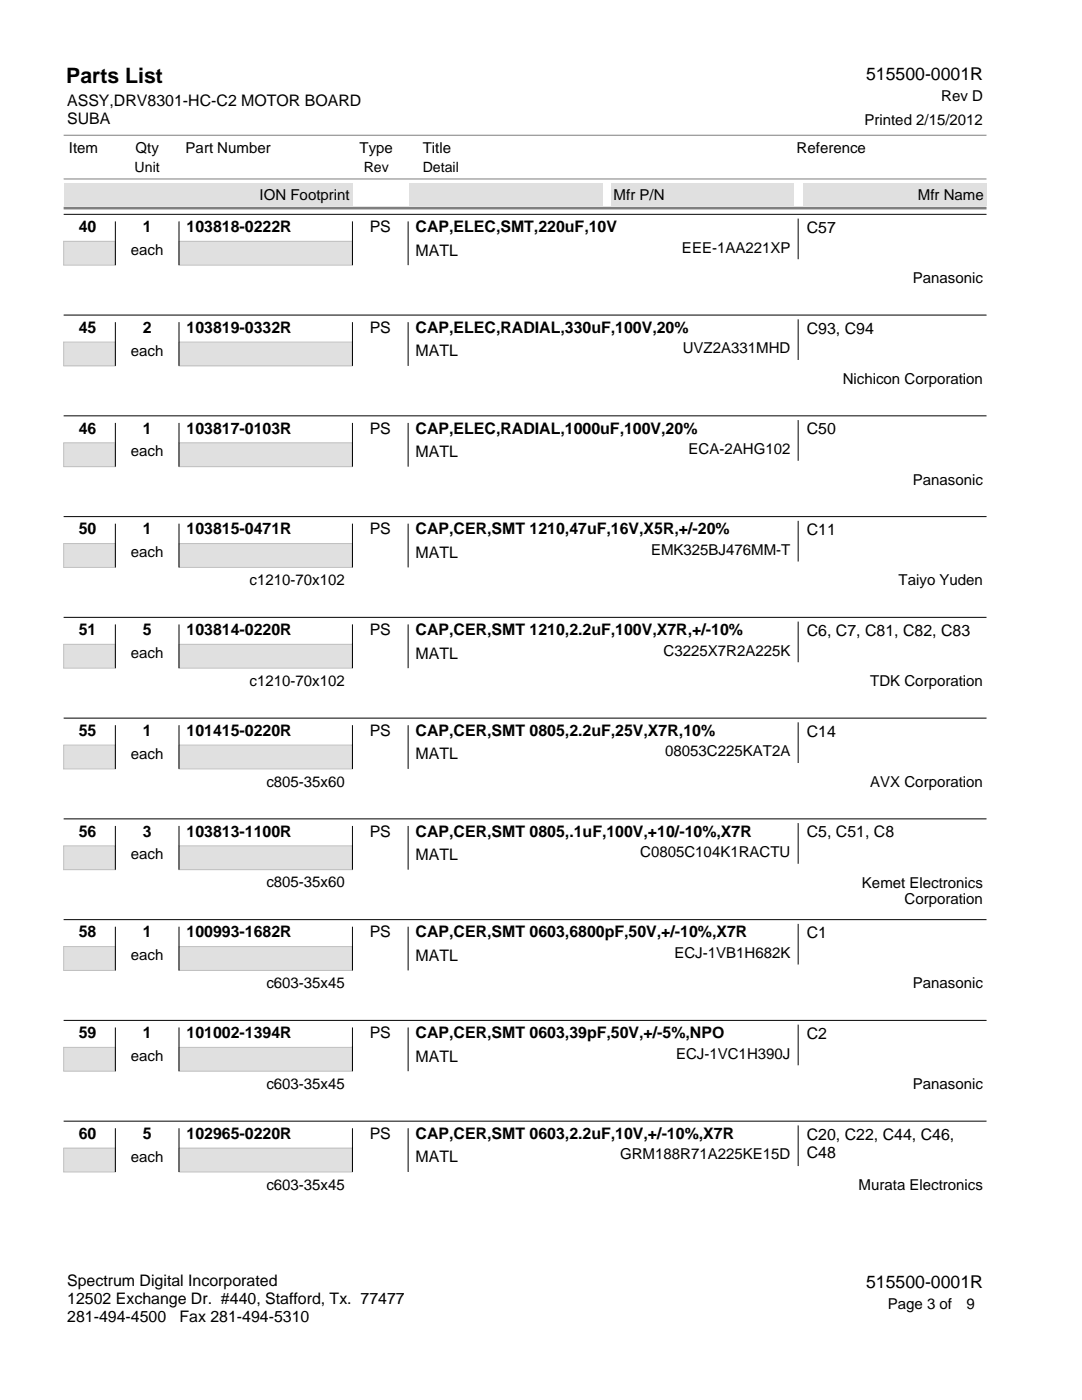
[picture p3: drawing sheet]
<svg xmlns="http://www.w3.org/2000/svg" width="216mm" height="279mm" viewBox="0 0 216 279" stroke-linecap="round" stroke-linejoin="round" font-family="sans-serif">
<defs><g id="words">
<text font-size="4.2" x="13.2" y="16.5">Parts List</text>
<g font-size="3.5">
<text x="172.8" y="15.9">515500-0001R</text>
<text x="172.8" y="257">515500-0001R</text>
</g>
<g font-size="3.2">
<text x="13.4" y="21.1">ASSY,DRV8301-HC-C2 MOTOR BOARD</text>
<text x="13.4" y="24.7">SUBA</text>
<text x="15.7" y="46.3">40</text>
<text x="28.5" y="46.3">1</text>
<text x="37.2" y="46.3">103818-0222R</text>
<text x="73.8" y="46.3">PS</text>
<text x="82.9" y="46.3">CAP,ELEC,SMT,220uF,10V</text>
<text x="161" y="46.5">C57</text>
<text x="82.9" y="51">MATL</text>
<text x="15.7" y="66.4">45</text>
<text x="28.5" y="66.4">2</text>
<text x="37.2" y="66.4">103819-0332R</text>
<text x="73.8" y="66.4">PS</text>
<text x="82.9" y="66.4">CAP,ELEC,RADIAL,330uF,100V,20%</text>
<text x="82.9" y="71.1">MATL</text>
<text x="161" y="66.6">C93, C94</text>
<text x="15.7" y="86.6">46</text>
<text x="28.5" y="86.6">1</text>
<text x="37.2" y="86.6">103817-0103R</text>
<text x="73.8" y="86.6">PS</text>
<text x="82.9" y="86.6">CAP,ELEC,RADIAL,1000uF,100V,20%</text>
<text x="161" y="86.7">C50</text>
<text x="82.9" y="91.2">MATL</text>
<text x="15.7" y="106.7">50</text>
<text x="28.5" y="106.7">1</text>
<text x="37.2" y="106.7">103815-0471R</text>
<text x="73.8" y="106.7">PS</text>
<text x="82.9" y="106.7">CAP,CER,SMT 1210,47uF,16V,X5R,+/-20%</text>
<text x="161" y="106.8">C11</text>
<text x="82.9" y="111.3">MATL</text>
<text x="15.7" y="126.8">51</text>
<text x="28.5" y="126.8">5</text>
<text x="37.2" y="126.8">103814-0220R</text>
<text x="73.8" y="126.8">PS</text>
<text x="82.9" y="126.8">CAP,CER,SMT 1210,2.2uF,100V,X7R,+/-10%</text>
<text x="82.9" y="131.4">MATL</text>
<text x="161" y="126.9">C6, C7, C81, C82, C83</text>
<text x="15.7" y="146.9">55</text>
<text x="28.5" y="146.9">1</text>
<text x="37.2" y="146.9">101415-0220R</text>
<text x="73.8" y="146.9">PS</text>
<text x="82.9" y="146.9">CAP,CER,SMT 0805,2.2uF,25V,X7R,10%</text>
<text x="161" y="147">C14</text>
<text x="82.9" y="151.6">MATL</text>
<text x="15.7" y="167">56</text>
<text x="28.5" y="167">3</text>
<text x="37.2" y="167">103813-1100R</text>
<text x="73.8" y="167">PS</text>
<text x="82.9" y="167">CAP,CER,SMT 0805,.1uF,100V,+10/-10%,X7R</text>
<text x="161" y="167.1">C5, C51, C8</text>
<text x="82.9" y="171.7">MATL</text>
<text x="15.7" y="187.1">58</text>
<text x="28.5" y="187.1">1</text>
<text x="37.2" y="187.1">100993-1682R</text>
<text x="73.8" y="187.1">PS</text>
<text x="82.9" y="187.1">CAP,CER,SMT 0603,6800pF,50V,+/-10%,X7R</text>
<text x="82.9" y="191.8">MATL</text>
<text x="161" y="187.2">C1</text>
<text x="15.7" y="207.2">59</text>
<text x="28.5" y="207.2">1</text>
<text x="37.2" y="207.2">101002-1394R</text>
<text x="73.8" y="207.2">PS</text>
<text x="82.9" y="207.2">CAP,CER,SMT 0603,39pF,50V,+/-5%,NPO</text>
<text x="161" y="207.3">C2</text>
<text x="82.9" y="211.9">MATL</text>
<text x="15.7" y="227.3">60</text>
<text x="28.5" y="227.3">5</text>
<text x="37.2" y="227.3">102965-0220R</text>
<text x="73.8" y="227.3">PS</text>
<text x="82.9" y="227.3">CAP,CER,SMT 0603,2.2uF,10V,+/-10%,X7R</text>
<text x="161" y="227.5">C20, C22, C44, C46,</text>
<text x="82.9" y="232">MATL</text>
<text x="161" y="231.1">C48</text>
<text x="13.4" y="256.7">Spectrum Digital Incorporated</text>
<text x="13.4" y="260.3">12502 Exchange Dr. #440, Stafford, Tx. 77477</text>
<text x="13.4" y="263.9">281-494-4500</text>
<text x="35.8" y="263.9">Fax 281-494-5310</text>
</g>
<g font-size="3">
<text x="187.8" y="20.2">Rev D</text>
<text x="172.5" y="24.9">Printed 2/15/2012</text>
<text x="13.8" y="30.5">Item</text>
<text x="27" y="30.5">Qty</text>
<text x="37" y="30.5">Part Number</text>
<text x="71.8" y="30.5">Type</text>
<text x="84.3" y="30.5">Title</text>
<text x="159" y="30.5">Reference</text>
<text x="51.8" y="39.9">ION Footprint</text>
<text x="122.4" y="39.9">Mfr P/N</text>
<text x="183.2" y="39.9">Mfr Name</text>
<text x="26.1" y="50.9">each</text>
<text x="136.1" y="50.4">EEE-1AA221XP</text>
<text x="182.1" y="56.5">Panasonic</text>
<text x="26.1" y="71">each</text>
<text x="136.2" y="70.5">UVZ2A331MHD</text>
<text x="168.2" y="76.6">Nichicon Corporation</text>
<text x="26.1" y="91.1">each</text>
<text x="137.4" y="90.6">ECA-2AHG102</text>
<text x="182.1" y="96.7">Panasonic</text>
<text x="26.1" y="111.2">each</text>
<text x="129.9" y="110.7">EMK325BJ476MM-T</text>
<text x="49.8" y="116.8">c1210-70x102</text>
<text x="179.3" y="116.8">Taiyo Yuden</text>
<text x="26.1" y="131.3">each</text>
<text x="132.4" y="130.8">C3225X7R2A225K</text>
<text x="49.8" y="136.9">c1210-70x102</text>
<text x="173.7" y="136.9">TDK Corporation</text>
<text x="26.1" y="151.4">each</text>
<text x="132.7" y="150.9">08053C225KAT2A</text>
<text x="53.1" y="157">c805-35x60</text>
<text x="173.7" y="157">AVX Corporation</text>
<text x="26.1" y="171.5">each</text>
<text x="127.7" y="171">C0805C104K1RACTU</text>
<text x="53.1" y="177.1">c805-35x60</text>
<text x="172" y="177.1">Kemet Electronics</text>
<text x="180.5" y="180.4">Corporation</text>
<text x="26.1" y="191.6">each</text>
<text x="134.6" y="191.2">ECJ-1VB1H682K</text>
<text x="53.1" y="197.2">c603-35x45</text>
<text x="182.1" y="197.3">Panasonic</text>
<text x="26.1" y="211.7">each</text>
<text x="134.9" y="211.3">ECJ-1VC1H390J</text>
<text x="53.1" y="217.3">c603-35x45</text>
<text x="182.1" y="217.4">Panasonic</text>
<text x="26.1" y="231.8">each</text>
<text x="123.7" y="231.4">GRM188R71A225KE15D</text>
<text x="53.1" y="237.4">c603-35x45</text>
<text x="171.3" y="237.5">Murata Electronics</text>
<text x="177.1" y="261.3">Page 3 of</text>
<text x="192.8" y="261.3">9</text>
</g>
<g font-size="2.8">
<text x="26.9" y="34.3">Unit</text>
<text x="72.6" y="34.3">Rev</text>
<text x="84.3" y="34.3">Detail</text>
</g>
</g></defs>
<path d="M12.7 48.2h10.3v4.7h-10.3z" fill="#e0e0e0"/>
<path d="M12.7 48.2h10.3v4.7h-10.3z" fill="none" stroke="#c0c0c0" stroke-width=".2"/>
<path d="M35.7 48.2h34.6v4.7h-34.6z" fill="#e0e0e0"/>
<path d="M35.7 48.2h34.6v4.7h-34.6z" fill="none" stroke="#c0c0c0" stroke-width=".2"/>
<path d="M12.7 42.8h184.1M23 44.2v8.7M35.7 44.2v8.7M70.3 44.2v8.7M81.4 44.2v8.7M159.3 43.6v8.1" fill="none" stroke="#000" stroke-width=".2"/>
<path d="M12.7 68.3h10.3v4.7h-10.3z" fill="#e0e0e0"/>
<path d="M12.7 68.3h10.3v4.7h-10.3z" fill="none" stroke="#c0c0c0" stroke-width=".2"/>
<path d="M35.7 68.3h34.6v4.7h-34.6z" fill="#e0e0e0"/>
<path d="M35.7 68.3h34.6v4.7h-34.6z" fill="none" stroke="#c0c0c0" stroke-width=".2"/>
<path d="M12.7 62.9h184.1M23 64.3v8.7M35.7 64.3v8.7M70.3 64.3v8.7M81.4 64.3v8.7M159.3 63.7v8.1" fill="none" stroke="#000" stroke-width=".2"/>
<path d="M12.7 88.4h10.3v4.7h-10.3z" fill="#e0e0e0"/>
<path d="M12.7 88.4h10.3v4.7h-10.3z" fill="none" stroke="#c0c0c0" stroke-width=".2"/>
<path d="M35.7 88.4h34.6v4.7h-34.6z" fill="#e0e0e0"/>
<path d="M35.7 88.4h34.6v4.7h-34.6z" fill="none" stroke="#c0c0c0" stroke-width=".2"/>
<path d="M12.7 83h184.1M23 84.4v8.7M35.7 84.4v8.7M70.3 84.4v8.7M81.4 84.4v8.7M159.3 83.8v8.2" fill="none" stroke="#000" stroke-width=".2"/>
<path d="M12.7 108.5h10.3v4.7h-10.3z" fill="#e0e0e0"/>
<path d="M12.7 108.5h10.3v4.7h-10.3z" fill="none" stroke="#c0c0c0" stroke-width=".2"/>
<path d="M35.7 108.5h34.6v4.7h-34.6z" fill="#e0e0e0"/>
<path d="M35.7 108.5h34.6v4.7h-34.6z" fill="none" stroke="#c0c0c0" stroke-width=".2"/>
<path d="M12.7 103.1h184.1M23 104.5v8.7M35.7 104.5v8.7M70.3 104.5v8.7M81.4 104.5v8.7M159.3 103.9v8.2" fill="none" stroke="#000" stroke-width=".2"/>
<path d="M12.7 128.6h10.3v4.7h-10.3z" fill="#e0e0e0"/>
<path d="M12.7 128.6h10.3v4.7h-10.3z" fill="none" stroke="#c0c0c0" stroke-width=".2"/>
<path d="M35.7 128.6h34.6v4.7h-34.6z" fill="#e0e0e0"/>
<path d="M35.7 128.6h34.6v4.7h-34.6z" fill="none" stroke="#c0c0c0" stroke-width=".2"/>
<path d="M12.7 123.2h184.1M23 124.6v8.7M35.7 124.6v8.7M70.3 124.6v8.7M81.4 124.6v8.7M159.3 124.1v8.1" fill="none" stroke="#000" stroke-width=".2"/>
<path d="M12.7 148.7h10.3v4.8h-10.3z" fill="#e0e0e0"/>
<path d="M12.7 148.7h10.3v4.8h-10.3z" fill="none" stroke="#c0c0c0" stroke-width=".2"/>
<path d="M35.7 148.7h34.6v4.8h-34.6z" fill="#e0e0e0"/>
<path d="M35.7 148.7h34.6v4.8h-34.6z" fill="none" stroke="#c0c0c0" stroke-width=".2"/>
<path d="M12.7 143.3h184.1M23 144.7v8.8M35.7 144.7v8.8M70.3 144.7v8.8M81.4 144.7v8.8M159.3 144.2v8.1" fill="none" stroke="#000" stroke-width=".2"/>
<path d="M12.7 168.8h10.3v4.8h-10.3z" fill="#e0e0e0"/>
<path d="M12.7 168.8h10.3v4.8h-10.3z" fill="none" stroke="#c0c0c0" stroke-width=".2"/>
<path d="M35.7 168.8h34.6v4.8h-34.6z" fill="#e0e0e0"/>
<path d="M35.7 168.8h34.6v4.8h-34.6z" fill="none" stroke="#c0c0c0" stroke-width=".2"/>
<path d="M12.7 163.4h184.1M23 164.8v8.8M35.7 164.8v8.8M70.3 164.8v8.8M81.4 164.8v8.8M159.3 164.3v8.1" fill="none" stroke="#000" stroke-width=".2"/>
<path d="M12.7 188.9h10.3v4.8h-10.3z" fill="#e0e0e0"/>
<path d="M12.7 188.9h10.3v4.8h-10.3z" fill="none" stroke="#c0c0c0" stroke-width=".2"/>
<path d="M35.7 188.9h34.6v4.8h-34.6z" fill="#e0e0e0"/>
<path d="M35.7 188.9h34.6v4.8h-34.6z" fill="none" stroke="#c0c0c0" stroke-width=".2"/>
<path d="M12.7 183.5h184.1M23 184.9v8.8M35.7 184.9v8.8M70.3 184.9v8.8M81.4 184.9v8.8M159.3 184.4v8.1" fill="none" stroke="#000" stroke-width=".2"/>
<path d="M12.7 209h10.3v4.8h-10.3z" fill="#e0e0e0"/>
<path d="M12.7 209h10.3v4.8h-10.3z" fill="none" stroke="#c0c0c0" stroke-width=".2"/>
<path d="M35.7 209h34.6v4.8h-34.6z" fill="#e0e0e0"/>
<path d="M35.7 209h34.6v4.8h-34.6z" fill="none" stroke="#c0c0c0" stroke-width=".2"/>
<path d="M12.7 203.6h184.1M23 205.1v8.7M35.7 205.1v8.7M70.3 205.1v8.7M81.4 205.1v8.7M159.3 204.5v8.1" fill="none" stroke="#000" stroke-width=".2"/>
<path d="M12.7 229.1h10.3v4.8h-10.3z" fill="#e0e0e0"/>
<path d="M12.7 229.1h10.3v4.8h-10.3z" fill="none" stroke="#c0c0c0" stroke-width=".2"/>
<path d="M35.7 229.1h34.6v4.8h-34.6z" fill="#e0e0e0"/>
<path d="M35.7 229.1h34.6v4.8h-34.6z" fill="none" stroke="#c0c0c0" stroke-width=".2"/>
<path d="M12.7 223.7h184.1M23 225.2v8.7M35.7 225.2v8.7M70.3 225.2v8.7M81.4 225.2v8.7M159.3 224.6v8.1" fill="none" stroke="#000" stroke-width=".2"/>
<path d="M12.7 41.5h184.1" fill="none" stroke="#808080" stroke-width=".53"/>
<g fill="#e0e0e0">
<path d="M12.7 36.5h57.6v4.5h-57.6z"/>
<path d="M81.8 36.5h38.5v4.5h-38.5z"/>
<path d="M121.9 36.5h36.5v4.5h-36.5z"/>
<path d="M160.3 36.5h36.5v4.5h-36.5z"/>
</g>
<path d="M12.7 35.7h184.1M12.7 27h184.1" fill="none" stroke="#808080" stroke-width=".2"/>
<use href="#words"/>
</svg>
